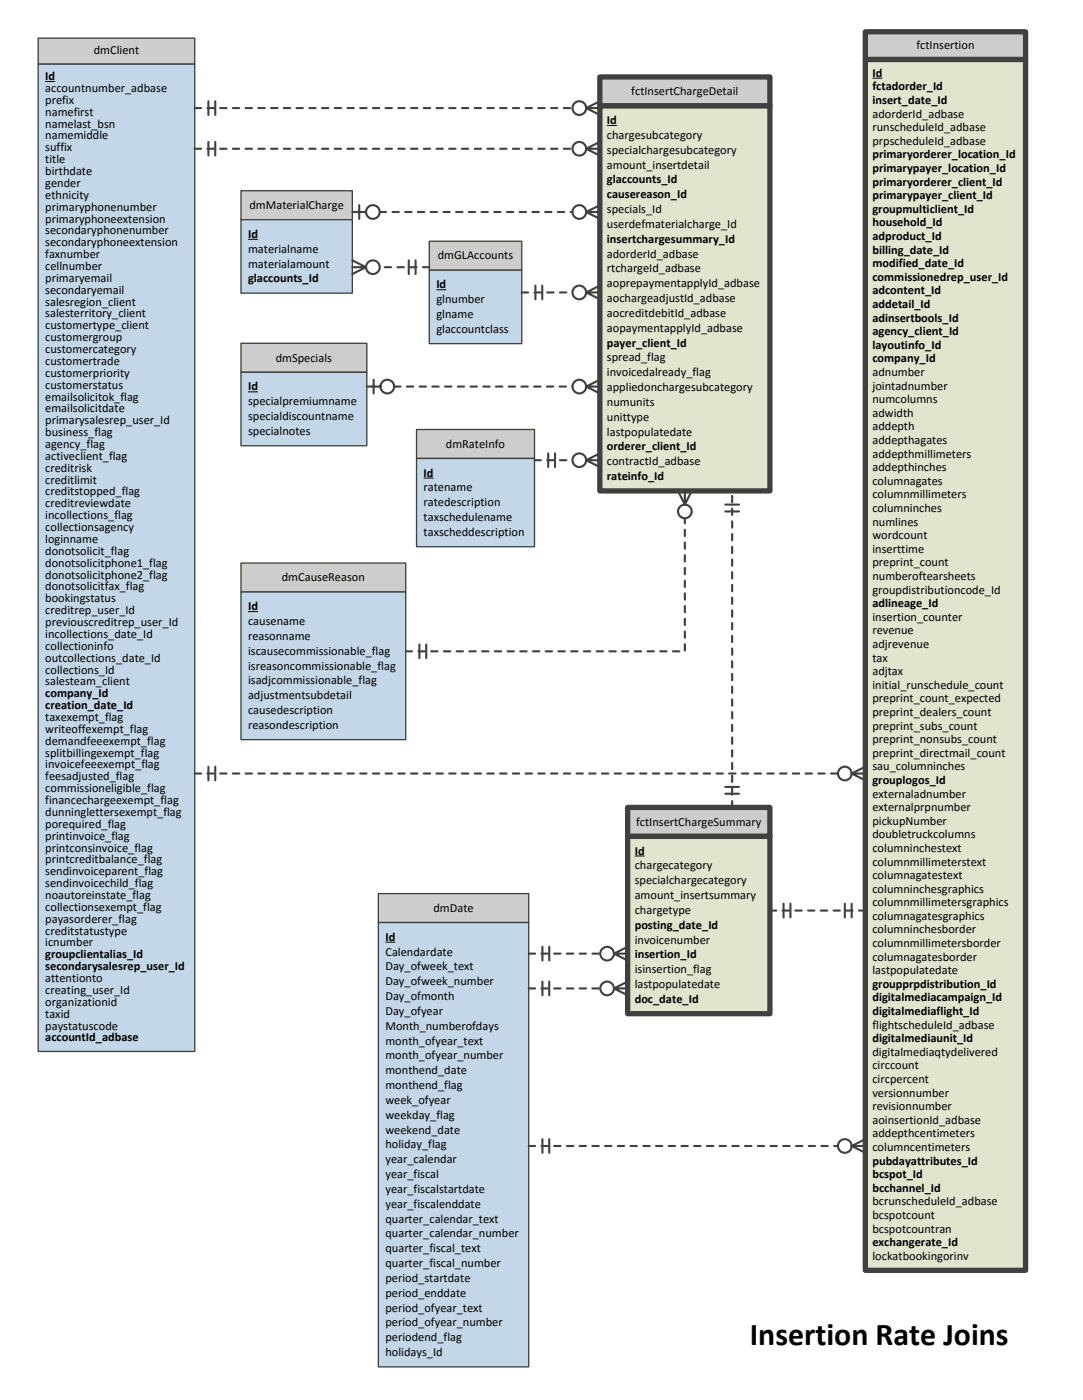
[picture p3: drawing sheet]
<svg xmlns="http://www.w3.org/2000/svg" width="216mm" height="280mm" viewBox="0 0 216 280" stroke-linecap="round" stroke-linejoin="round" font-family="sans-serif">
<defs><g id="words">
<text font-size="6.3" x="149.7" y="268.6">Insertion Rate Joins</text>
<g font-size="2.5">
<text x="18.7" y="10.8">dmClient</text>
<text x="182.9" y="9.8">fctInsertion</text>
<text x="9" y="16">Id</text>
<text x="174.1" y="15.3">Id</text>
<text x="9" y="18.4">accountnumber_adbase</text>
<text x="9" y="20.7">prefix</text>
<text x="9" y="23.1">namefirst</text>
<text x="126" y="19">fctInsertChargeDetail</text>
<text x="174.1" y="18.1">fctadorder_Id</text>
<text x="174.1" y="20.8">insert_date_Id</text>
<text x="174.1" y="23.5">adorderId_adbase</text>
<text x="9" y="25.5">namelast_bsn</text>
<text x="9" y="27.9">namemiddle</text>
<text x="121.1" y="24.8">Id</text>
<text x="121.1" y="27.8">chargesubcategory</text>
<text x="174.1" y="26.2">runscheduleId_adbase</text>
<text x="174.1" y="28.9">prpscheduleId_adbase</text>
<text x="9" y="30.2">suffix</text>
<text x="9" y="32.6">title</text>
<text x="9" y="35">birthdate</text>
<text x="121.1" y="30.7">specialchargesubcategory</text>
<text x="121.1" y="33.7">amount_insertdetail</text>
<text x="174.1" y="31.6">primaryorderer_location_Id</text>
<text x="174.1" y="34.4">primarypayer_location_Id</text>
<text x="9" y="37.3">gender</text>
<text x="9" y="39.7">ethnicity</text>
<text x="49.8" y="41.7">dmMaterialCharge</text>
<text x="121.1" y="36.6">glaccounts_Id</text>
<text x="121.1" y="39.6">causereason_Id</text>
<text x="174.1" y="37.1">primaryorderer_client_Id</text>
<text x="174.1" y="39.8">primarypayer_client_Id</text>
<text x="9" y="42.1">primaryphonenumber</text>
<text x="9" y="44.5">primaryphoneextension</text>
<text x="9" y="46.8">secondaryphonenumber</text>
<text x="49.5" y="47.5">Id</text>
<text x="121.1" y="42.6">specials_Id</text>
<text x="121.1" y="45.5">userdefmaterialcharge_Id</text>
<text x="174.1" y="42.5">groupmulticlient_Id</text>
<text x="174.1" y="45.2">household_Id</text>
<text x="174.1" y="47.9">adproduct_Id</text>
<text x="9" y="49.2">secondaryphoneextension</text>
<text x="9" y="51.6">faxnumber</text>
<text x="9" y="53.9">cellnumber</text>
<text x="49.5" y="50.5">materialname</text>
<text x="49.5" y="53.4">materialamount</text>
<text x="87.4" y="51.8">dmGLAccounts</text>
<text x="121.1" y="48.5">insertchargesummary_Id</text>
<text x="121.1" y="51.5">adorderId_adbase</text>
<text x="174.1" y="50.7">billing_date_Id</text>
<text x="174.1" y="53.4">modified_date_Id</text>
<text x="9" y="56.3">primaryemail</text>
<text x="9" y="58.7">secondaryemail</text>
<text x="49.5" y="56.4">glaccounts_Id</text>
<text x="87.1" y="57.6">Id</text>
<text x="121.1" y="54.4">rtchargeId_adbase</text>
<text x="121.1" y="57.4">aoprepaymentapplyId_adbase</text>
<text x="174.1" y="56.1">commissionedrep_user_Id</text>
<text x="174.1" y="58.8">adcontent_Id</text>
<text x="9" y="61">salesregion_client</text>
<text x="9" y="63.4">salesterritory_client</text>
<text x="9" y="65.8">customertype_client</text>
<text x="87.1" y="60.6">glnumber</text>
<text x="87.1" y="63.5">glname</text>
<text x="121.1" y="60.4">aochargeadjustId_adbase</text>
<text x="121.1" y="63.3">aocreditdebitId_adbase</text>
<text x="174.1" y="61.5">addetail_Id</text>
<text x="174.1" y="64.2">adinsertbools_Id</text>
<text x="9" y="68.2">customergroup</text>
<text x="9" y="70.5">customercategory</text>
<text x="87.1" y="66.5">glaccountclass</text>
<text x="121.1" y="66.3">aopaymentapplyId_adbase</text>
<text x="121.1" y="69.2">payer_client_Id</text>
<text x="174.1" y="67">agency_client_Id</text>
<text x="174.1" y="69.7">layoutinfo_Id</text>
<text x="9" y="72.9">customertrade</text>
<text x="9" y="75.3">customerpriority</text>
<text x="9" y="77.6">customerstatus</text>
<text x="49.5" y="78">Id</text>
<text x="55" y="72.2">dmSpecials</text>
<text x="121.1" y="72.2">spread_flag</text>
<text x="121.1" y="75.2">invoicedalready_flag</text>
<text x="174.1" y="72.4">company_Id</text>
<text x="174.1" y="75.1">adnumber</text>
<text x="174.1" y="77.8">jointadnumber</text>
<text x="9" y="80">emailsolicitok_flag</text>
<text x="9" y="82.4">emailsolicitdate</text>
<text x="49.5" y="81">specialpremiumname</text>
<text x="49.5" y="83.9">specialdiscountname</text>
<text x="121.1" y="78.1">appliedonchargesubcategory</text>
<text x="121.1" y="81.1">numunits</text>
<text x="174.1" y="80.5">numcolumns</text>
<text x="174.1" y="83.2">adwidth</text>
<text x="9" y="84.8">primarysalesrep_user_Id</text>
<text x="9" y="87.1">business_flag</text>
<text x="9" y="89.5">agency_flag</text>
<text x="49.5" y="86.9">specialnotes</text>
<text x="89" y="89.4">dmRateInfo</text>
<text x="121.1" y="84.1">unittype</text>
<text x="121.1" y="87">lastpopulatedate</text>
<text x="121.1" y="90">orderer_client_Id</text>
<text x="174.1" y="86">addepth</text>
<text x="174.1" y="88.7">addepthagates</text>
<text x="9" y="91.9">activeclient_flag</text>
<text x="9" y="94.2">creditrisk</text>
<text x="84.6" y="95.2">Id</text>
<text x="121.1" y="93">contractId_adbase</text>
<text x="121.1" y="95.9">rateinfo_Id</text>
<text x="174.1" y="91.4">addepthmillimeters</text>
<text x="174.1" y="94.1">addepthinches</text>
<text x="9" y="96.6">creditlimit</text>
<text x="9" y="99">creditstopped_flag</text>
<text x="9" y="101.3">creditreviewdate</text>
<text x="84.6" y="98.2">ratename</text>
<text x="84.6" y="101.1">ratedescription</text>
<text x="174.1" y="96.8">columnagates</text>
<text x="174.1" y="99.6">columnmillimeters</text>
<text x="9" y="103.7">incollections_flag</text>
<text x="9" y="106.1">collectionsagency</text>
<text x="84.6" y="104.1">taxschedulename</text>
<text x="84.6" y="107.1">taxscheddescription</text>
<text x="174.1" y="102.3">columninches</text>
<text x="174.1" y="105">numlines</text>
<text x="174.1" y="107.7">wordcount</text>
<text x="9" y="108.5">loginname</text>
<text x="9" y="110.8">donotsolicit_flag</text>
<text x="9" y="113.2">donotsolicitphone1_flag</text>
<text x="174.1" y="110.4">inserttime</text>
<text x="174.1" y="113.1">preprint_count</text>
<text x="9" y="115.6">donotsolicitphone2_flag</text>
<text x="9" y="117.9">donotsolicitfax_flag</text>
<text x="56.3" y="116.1">dmCauseReason</text>
<text x="174.1" y="115.8">numberoftearsheets</text>
<text x="174.1" y="118.6">groupdistributioncode_Id</text>
<text x="9" y="120.3">bookingstatus</text>
<text x="9" y="122.7">creditrep_user_Id</text>
<text x="9" y="125.1">previouscreditrep_user_Id</text>
<text x="49.5" y="121.9">Id</text>
<text x="49.5" y="124.9">causename</text>
<text x="174.1" y="121.3">adlineage_Id</text>
<text x="174.1" y="124">insertion_counter</text>
<text x="9" y="127.4">incollections_date_Id</text>
<text x="9" y="129.8">collectioninfo</text>
<text x="49.5" y="127.8">reasonname</text>
<text x="49.5" y="130.8">iscausecommissionable_flag</text>
<text x="174.1" y="126.7">revenue</text>
<text x="174.1" y="129.4">adjrevenue</text>
<text x="9" y="132.2">outcollections_date_Id</text>
<text x="9" y="134.5">collections_Id</text>
<text x="9" y="136.9">salesteam_client</text>
<text x="49.5" y="133.7">isreasoncommissionable_flag</text>
<text x="49.5" y="136.7">isadjcommissionable_flag</text>
<text x="174.1" y="132.1">tax</text>
<text x="174.1" y="134.9">adjtax</text>
<text x="174.1" y="137.6">initial_runschedule_count</text>
<text x="9" y="139.3">company_Id</text>
<text x="9" y="141.7">creation_date_Id</text>
<text x="49.5" y="139.7">adjustmentsubdetail</text>
<text x="49.5" y="142.6">causedescription</text>
<text x="174.1" y="140.3">preprint_count_expected</text>
<text x="174.1" y="143">preprint_dealers_count</text>
<text x="9" y="144">taxexempt_flag</text>
<text x="9" y="146.4">writeoffexempt_flag</text>
<text x="9" y="148.8">demandfeeexempt_flag</text>
<text x="49.5" y="145.6">reasondescription</text>
<text x="174.1" y="145.7">preprint_subs_count</text>
<text x="174.1" y="148.4">preprint_nonsubs_count</text>
<text x="9" y="151.1">splitbillingexempt_flag</text>
<text x="9" y="153.5">invoicefeeexempt_flag</text>
<text x="9" y="155.9">feesadjusted_flag</text>
<text x="174.1" y="151.2">preprint_directmail_count</text>
<text x="174.1" y="153.9">sau_columninches</text>
<text x="9" y="158.2">commissioneligible_flag</text>
<text x="9" y="160.6">financechargeexempt_flag</text>
<text x="174.1" y="156.6">grouplogos_Id</text>
<text x="174.1" y="159.3">externaladnumber</text>
<text x="9" y="163">dunninglettersexempt_flag</text>
<text x="9" y="165.4">porequired_flag</text>
<text x="9" y="167.7">printinvoice_flag</text>
<text x="127" y="164.9">fctInsertChargeSummary</text>
<text x="174.1" y="162">externalprpnumber</text>
<text x="174.1" y="164.7">pickupNumber</text>
<text x="174.1" y="167.5">doubletruckcolumns</text>
<text x="9" y="170.1">printconsinvoice_flag</text>
<text x="9" y="172.5">printcreditbalance_flag</text>
<text x="126.7" y="170.7">Id</text>
<text x="126.7" y="173.7">chargecategory</text>
<text x="174.1" y="170.2">columninchestext</text>
<text x="174.1" y="172.9">columnmillimeterstext</text>
<text x="9" y="174.8">sendinvoiceparent_flag</text>
<text x="9" y="177.2">sendinvoicechild_flag</text>
<text x="9" y="179.6">noautoreinstate_flag</text>
<text x="126.7" y="176.6">specialchargecategory</text>
<text x="126.7" y="179.6">amount_insertsummary</text>
<text x="174.1" y="175.6">columnagatestext</text>
<text x="174.1" y="178.3">columninchesgraphics</text>
<text x="9" y="182">collectionsexempt_flag</text>
<text x="9" y="184.3">payasorderer_flag</text>
<text x="86.5" y="182.1">dmDate</text>
<text x="126.7" y="182.6">chargetype</text>
<text x="126.7" y="185.5">posting_date_Id</text>
<text x="174.1" y="181">columnmillimetersgraphics</text>
<text x="174.1" y="183.8">columnagatesgraphics</text>
<text x="9" y="186.7">creditstatustype</text>
<text x="9" y="189.1">icnumber</text>
<text x="9" y="191.4">groupclientalias_Id</text>
<text x="76.9" y="187.9">Id</text>
<text x="76.9" y="190.9">Calendardate</text>
<text x="126.7" y="188.5">invoicenumber</text>
<text x="126.7" y="191.5">insertion_Id</text>
<text x="174.1" y="186.5">columninchesborder</text>
<text x="174.1" y="189.2">columnmillimetersborder</text>
<text x="174.1" y="191.9">columnagatesborder</text>
<text x="9" y="193.8">secondarysalesrep_user_Id</text>
<text x="9" y="196.2">attentionto</text>
<text x="76.9" y="193.8">Day_ofweek_text</text>
<text x="76.9" y="196.8">Day_ofweek_number</text>
<text x="126.7" y="194.4">isinsertion_flag</text>
<text x="126.7" y="197.4">lastpopulatedate</text>
<text x="174.1" y="194.6">lastpopulatedate</text>
<text x="174.1" y="197.3">groupprpdistribution_Id</text>
<text x="9" y="198.6">creating_user_Id</text>
<text x="9" y="200.9">organizationid</text>
<text x="9" y="203.3">taxid</text>
<text x="76.9" y="199.8">Day_ofmonth</text>
<text x="76.9" y="202.7">Day_ofyear</text>
<text x="126.7" y="200.3">doc_date_Id</text>
<text x="174.1" y="200.1">digitalmediacampaign_Id</text>
<text x="174.1" y="202.8">digitalmediaflight_Id</text>
<text x="9" y="205.7">paystatuscode</text>
<text x="9" y="208">accountId_adbase</text>
<text x="76.9" y="205.7">Month_numberofdays</text>
<text x="76.9" y="208.7">month_ofyear_text</text>
<text x="174.1" y="205.5">flightscheduleId_adbase</text>
<text x="174.1" y="208.2">digitalmediaunit_Id</text>
<text x="76.9" y="211.6">month_ofyear_number</text>
<text x="76.9" y="214.6">monthend_date</text>
<text x="174.1" y="210.9">digitalmediaqtydelivered</text>
<text x="174.1" y="213.6">circcount</text>
<text x="76.9" y="217.6">monthend_flag</text>
<text x="76.9" y="220.5">week_ofyear</text>
<text x="174.1" y="216.4">circpercent</text>
<text x="174.1" y="219.1">versionnumber</text>
<text x="174.1" y="221.8">revisionnumber</text>
<text x="76.9" y="223.5">weekday_flag</text>
<text x="76.9" y="226.4">weekend_date</text>
<text x="174.1" y="224.5">aoinsertionId_adbase</text>
<text x="174.1" y="227.2">addepthcentimeters</text>
<text x="76.9" y="229.4">holiday_flag</text>
<text x="76.9" y="232.4">year_calendar</text>
<text x="174.1" y="229.9">columncentimeters</text>
<text x="174.1" y="232.7">pubdayattributes_Id</text>
<text x="76.9" y="235.3">year_fiscal</text>
<text x="76.9" y="238.3">year_fiscalstartdate</text>
<text x="174.1" y="235.4">bcspot_Id</text>
<text x="174.1" y="238.1">bcchannel_Id</text>
<text x="76.9" y="241.3">year_fiscalenddate</text>
<text x="76.9" y="244.2">quarter_calendar_text</text>
<text x="174.1" y="240.8">bcrunscheduleId_adbase</text>
<text x="174.1" y="243.5">bcspotcount</text>
<text x="76.9" y="247.2">quarter_calendar_number</text>
<text x="76.9" y="250.2">quarter_fiscal_text</text>
<text x="174.1" y="246.2">bcspotcountran</text>
<text x="174.1" y="249">exchangerate_Id</text>
<text x="174.1" y="251.7">lockatbookingorinv</text>
<text x="76.9" y="253.1">quarter_fiscal_number</text>
<text x="76.9" y="256.1">period_startdate</text>
<text x="76.9" y="259">period_enddate</text>
<text x="76.9" y="262">period_ofyear_text</text>
<text x="76.9" y="265">period_ofyear_number</text>
<text x="76.9" y="267.9">periodend_flag</text>
<text x="76.9" y="270.9">holidays_Id</text>
</g>
</g></defs>
<path d="M48.1 112.5h32.9v5.8h-32.9z" fill-rule="evenodd" fill="#cdcdcd"/>
<path d="M48.1 112.5h32.9v5.8h-32.9z" fill="none" stroke="#404040" stroke-width=".26"/>
<path d="M48.1 118.3h32.9v29.5h-32.9z" fill-rule="evenodd" fill="#c3d7e8"/>
<path d="M48.1 118.3h32.9v29.5h-32.9z" fill="none" stroke="#404040" stroke-width=".26"/>
<path d="M49.5 122.2h2" fill="none" stroke="#000" stroke-width=".2"/>
<path d="M48.1 38.1h22.2v5.8h-22.2z" fill-rule="evenodd" fill="#cdcdcd"/>
<path d="M48.1 38.1h22.2v5.8h-22.2z" fill="none" stroke="#404040" stroke-width=".26"/>
<path d="M48.1 43.9h22.2v14.7h-22.2z" fill-rule="evenodd" fill="#c3d7e8"/>
<path d="M48.1 43.9h22.2v14.7h-22.2z" fill="none" stroke="#404040" stroke-width=".26"/>
<path d="M49.5 47.8h2" fill="none" stroke="#000" stroke-width=".2"/>
<path d="M125.3 161.3h28.4v5.8h-28.4z" fill-rule="evenodd" fill="#cdcdcd"/>
<path d="M125.3 161.3h28.4v5.8h-28.4z" fill="none" stroke="#404040" stroke-width="1.1"/>
<path d="M125.3 167.1h28.4v35.4h-28.4z" fill-rule="evenodd" fill="#e0e6cd"/>
<path d="M125.3 167.1h28.4v35.4h-28.4z" fill="none" stroke="#404040" stroke-width="1.1"/>
<path d="M126.7 171h2" fill="none" stroke="#000" stroke-width=".2"/>
<path d="M7.6 7.6h31.3v5.2h-31.3z" fill-rule="evenodd" fill="#cdcdcd"/>
<path d="M7.6 7.6h31.3v5.2h-31.3z" fill="none" stroke="#404040" stroke-width=".26"/>
<path d="M7.6 12.8h31.3v197.2h-31.3z" fill-rule="evenodd" fill="#c3d7e8"/>
<path d="M7.6 12.8h31.3v197.2h-31.3z" fill="none" stroke="#404040" stroke-width=".26"/>
<path d="M9 16.3h2" fill="none" stroke="#000" stroke-width=".2"/>
<path d="M119.7 15.4h34v5.8h-34z" fill-rule="evenodd" fill="#cdcdcd"/>
<path d="M119.7 15.4h34v5.8h-34z" fill="none" stroke="#404040" stroke-width="1.1"/>
<path d="M119.7 21.2h34v76.9h-34z" fill-rule="evenodd" fill="#e0e6cd"/>
<path d="M119.7 21.2h34v76.9h-34z" fill="none" stroke="#404040" stroke-width="1.1"/>
<path d="M121.1 25.1h2" fill="none" stroke="#000" stroke-width=".2"/>
<path d="M85.7 48.2h18.4v5.8h-18.4z" fill-rule="evenodd" fill="#cdcdcd"/>
<path d="M85.7 48.2h18.4v5.8h-18.4z" fill="none" stroke="#404040" stroke-width=".26"/>
<path d="M85.7 54h18.4v14.7h-18.4z" fill-rule="evenodd" fill="#c3d7e8"/>
<path d="M85.7 54h18.4v14.7h-18.4z" fill="none" stroke="#404040" stroke-width=".26"/>
<path d="M87.1 57.9h2" fill="none" stroke="#000" stroke-width=".2"/>
<path d="M48.1 68.6h25.1v5.8h-25.1z" fill-rule="evenodd" fill="#cdcdcd"/>
<path d="M48.1 68.6h25.1v5.8h-25.1z" fill="none" stroke="#404040" stroke-width=".26"/>
<path d="M48.1 74.4h25.1v14.6h-25.1z" fill-rule="evenodd" fill="#c3d7e8"/>
<path d="M48.1 74.4h25.1v14.6h-25.1z" fill="none" stroke="#404040" stroke-width=".26"/>
<path d="M49.5 78.3h2" fill="none" stroke="#000" stroke-width=".2"/>
<path d="M172.7 6.3h32v5.6h-32z" fill-rule="evenodd" fill="#cdcdcd"/>
<path d="M172.7 6.3h32v5.6h-32z" fill="none" stroke="#404040" stroke-width="1.1"/>
<path d="M172.7 11.9h32v241.9h-32z" fill-rule="evenodd" fill="#e0e6cd"/>
<path d="M172.7 11.9h32v241.9h-32z" fill="none" stroke="#404040" stroke-width="1.1"/>
<path d="M174.1 15.6h2" fill="none" stroke="#000" stroke-width=".2"/>
<path d="M75.5 178.5h30v5.8h-30z" fill-rule="evenodd" fill="#cdcdcd"/>
<path d="M75.5 178.5h30v5.8h-30z" fill="none" stroke="#404040" stroke-width=".26"/>
<path d="M75.5 184.3h30v88.8h-30z" fill-rule="evenodd" fill="#c3d7e8"/>
<path d="M75.5 184.3h30v88.8h-30z" fill="none" stroke="#404040" stroke-width=".26"/>
<path d="M76.9 188.2h2" fill="none" stroke="#000" stroke-width=".2"/>
<path d="M75.8 42.4h38.5M85.7 53.4h-9.9M104.1 58.4h10.2M78.7 77.2h35.6M81 130.1h55.7v-26.6M38.9 154.5h128.4M146.1 161.3v-63.2M105.5 190.5h14.3M105.5 197.4h14.3M172.7 181.9h-19M105.5 228.9h61.8" fill="none" stroke="#404040" stroke-width=".42" stroke-dasharray="1.3 1.3"/>
<g fill="none" stroke="#404040" stroke-width=".42">
<path d="M70.3 42.4h2.8a1.37 1.37 0 0 1 1.9-1.3 1.37 1.37 0 0 1 .3 2.3 1.37 1.37 0 0 1-2.2-.6v-.4M70.3 53.4h2.8M70.3 52l2.8 1.4M71.7 41v2.7M73.1 53.4l-2.8 1.3M81.6 52v2.7M83 52v2.7M106.9 57.1v2.7M108.2 57.1v2.7M117 58.4h2.7M117 58.4l2.7 1.4M117 42.4h2.7"/>
<path d="M117 42.4l2.7 1.3M119.7 57.1l-2.7 1.3M119.7 41l-2.7 1.4M73.2 77.2h2.7a1.37 1.37 0 0 1 2-1.2 1.37 1.37 0 0 1 .3 2.2 1.37 1.37 0 0 1-2.2-.5l-.1-.5M74.6 75.9v2.7M117 77.2h2.7M117 77.2l2.7 1.4M119.7 75.9l-2.7 1.3M135.3 98.1l1.4 2.7M136.7 98.1v2.7M138.1 98.1l-1.4 2.7M144.8 102.2h2.7"/>
<path d="M144.8 100.8h2.7M83.7 128.7v2.8M85.1 128.7v2.8M41.6 153.2v2.7M43 153.2v2.7M144.8 157.2h2.7M144.8 158.6h2.7M170 154.5h2.7M170 154.5l2.7 1.4M172.7 153.2l-2.7 1.3M108.3 189.1v2.8M108.3 196.1v2.7"/>
<path d="M109.6 189.1v2.8M109.6 196.1v2.7M122.5 190.5h2.8M122.5 190.5l2.8 1.4M122.5 197.4h2.8M122.5 197.4l2.8 1.4M125.3 189.1l-2.8 1.4M125.3 196.1l-2.8 1.3M156.4 180.5v2.8M157.8 180.5v2.8M168.6 180.5v2.8M170 180.5v2.8"/>
<path d="M108.3 227.6v2.7M109.6 227.6v2.7M170 228.9h2.7M170 228.9l2.7 1.4M172.7 227.6l-2.7 1.3"/>
<circle cx="74.4" cy="53.4" r="1.37"/>
<circle cx="115.6" cy="42.4" r="1.37"/>
<circle cx="115.6" cy="58.4" r="1.37"/>
<circle cx="115.6" cy="77.2" r="1.37"/>
<circle cx="136.7" cy="102.2" r="1.37"/>
<circle cx="168.6" cy="154.5" r="1.37"/>
<circle cx="121.2" cy="190.5" r="1.37"/>
<circle cx="121.2" cy="197.4" r="1.37"/>
<circle cx="168.6" cy="228.9" r="1.37"/>
</g>
<path d="M83.1 85.8h23.6v5.8h-23.6z" fill-rule="evenodd" fill="#cdcdcd"/>
<path d="M83.1 85.8h23.6v5.8h-23.6z" fill="none" stroke="#404040" stroke-width=".26"/>
<path d="M83.1 91.6h23.6v17.6h-23.6z" fill-rule="evenodd" fill="#c3d7e8"/>
<path d="M83.1 91.6h23.6v17.6h-23.6z" fill="none" stroke="#404040" stroke-width=".26"/>
<path d="M84.6 95.5h1.9" fill="none" stroke="#000" stroke-width=".2"/>
<path d="M38.9 21.6h75.4M38.9 29.7h75.4M106.7 91.9h7.6" fill="none" stroke="#404040" stroke-width=".42" stroke-dasharray="1.3 1.3"/>
<g fill="none" stroke="#404040" stroke-width=".42">
<path d="M41.6 20.2v2.8M41.6 28.4v2.7M43 20.2v2.8M43 28.4v2.7M117 21.6h2.7M117 21.6l2.7 1.4M117 29.7h2.7M117 29.7l2.7 1.4M119.7 20.2l-2.7 1.4M119.7 28.4l-2.7 1.3M109.4 90.6v2.7M110.8 90.6v2.7"/>
<path d="M117 91.9h2.7M117 91.9l2.7 1.4M119.7 90.6l-2.7 1.3"/>
<circle cx="115.6" cy="29.7" r="1.37"/>
<circle cx="115.6" cy="21.6" r="1.37"/>
<circle cx="115.6" cy="91.9" r="1.37"/>
</g>
<use href="#words"/>
</svg>
